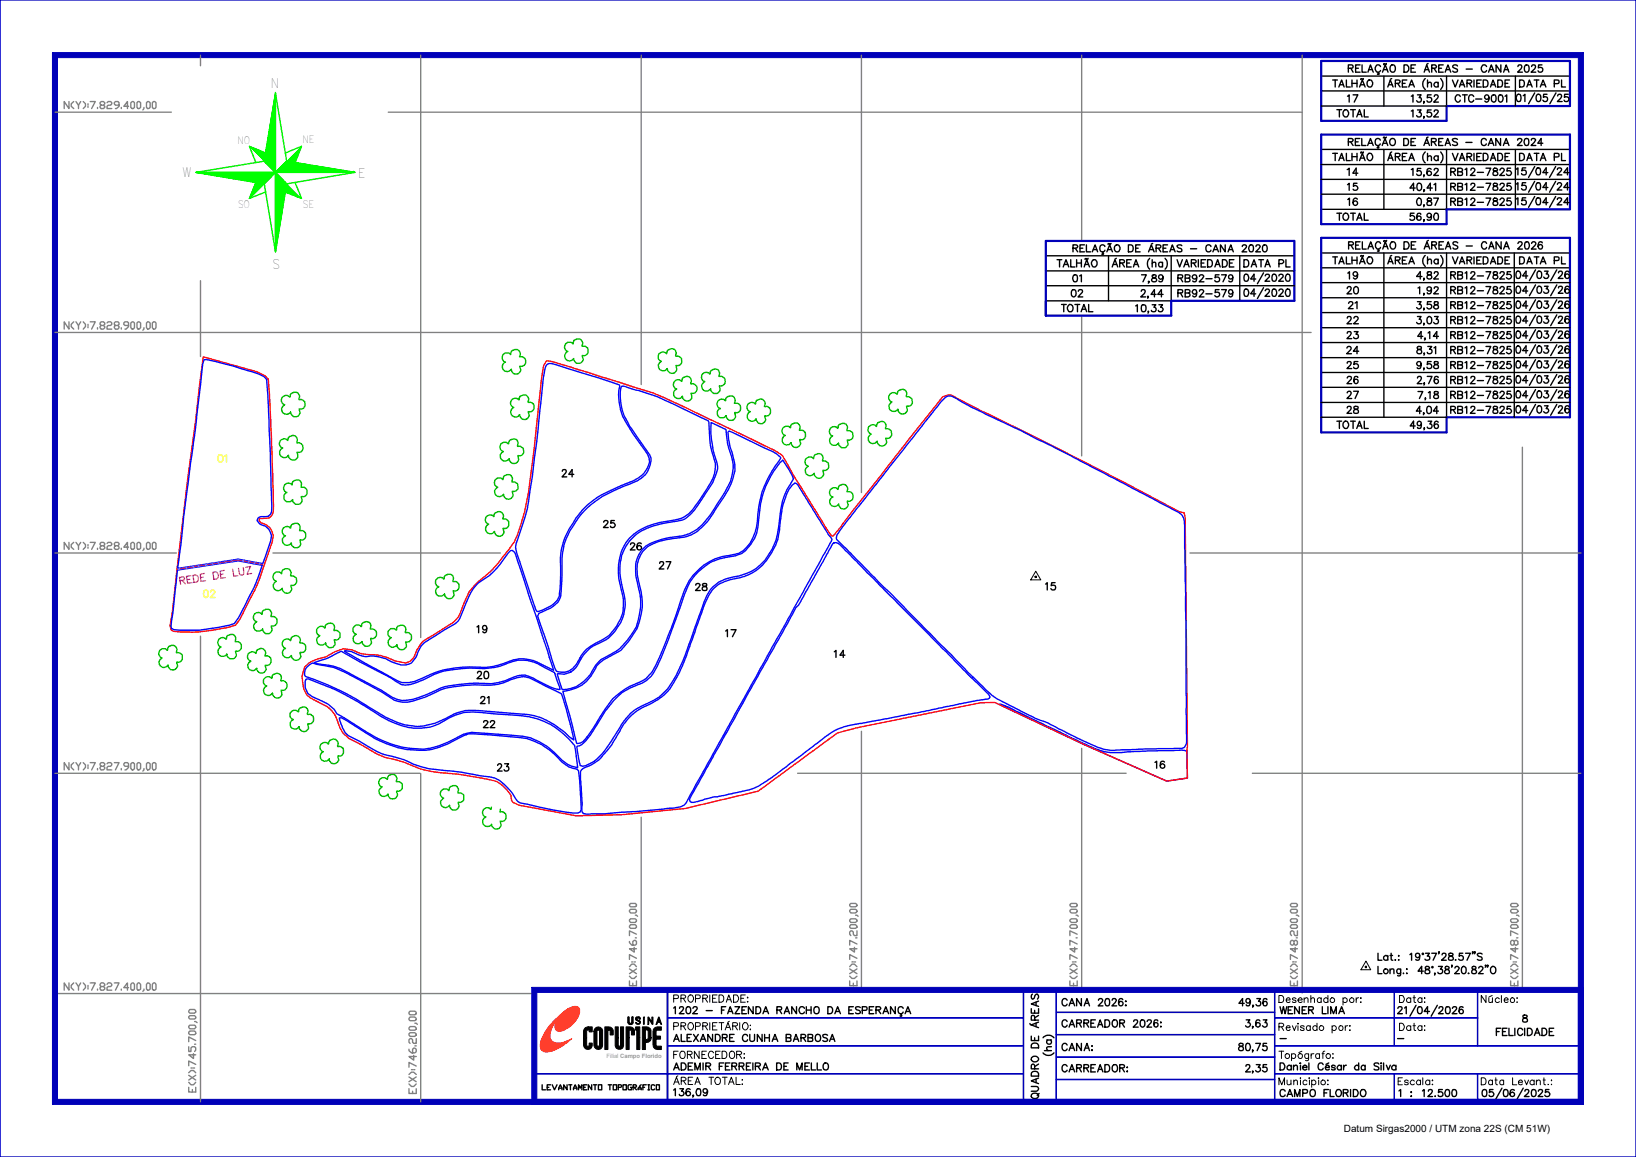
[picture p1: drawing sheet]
<svg xmlns="http://www.w3.org/2000/svg" width="297mm" height="210mm" viewBox="0 0 297 210" stroke-linecap="round" stroke-linejoin="round" font-family="sans-serif">
<defs><g id="words">
<g font-size="2.4">
<text x="49.1" y="16">N</text>
<text x="33.1" y="32.1">W</text>
<text x="65" y="32.4">E</text>
<text x="49.4" y="48.8">S</text>
</g>
<g font-size="1.9">
<text x="43.1" y="26.1">NO</text>
<text x="54.9" y="26">NE</text>
<text x="43.2" y="37.7">SO</text>
<text x="54.9" y="37.7">SE</text>
</g>
<g font-size="1.8">
<text x="241.9" y="15.8">TALHÃO</text>
<text x="244.8" y="13.1">RELAÇÃO DE ÁREAS - CANA 2025</text>
<text x="251.9" y="15.8">ÁREA (ha)</text>
<text x="263.7" y="15.8">VARIEDADE</text>
<text x="275.9" y="15.8">DATA PL</text>
<text x="242.7" y="21.2">TOTAL</text>
<text x="244.6" y="18.5">17</text>
<text x="256.2" y="18.5">13,52</text>
<text x="256.2" y="21.2">13,52</text>
<text x="264.2" y="18.5">CTC-9001</text>
<text x="275.3" y="18.4">01/05/25</text>
<text x="241.9" y="29.2">TALHÃO</text>
<text x="244.8" y="26.4">RELAÇÃO DE ÁREAS - CANA 2024</text>
<text x="251.9" y="29.2">ÁREA (ha)</text>
<text x="263.7" y="29.2">VARIEDADE</text>
<text x="275.9" y="29.2">DATA PL</text>
<text x="244.6" y="31.8">14</text>
<text x="244.6" y="34.5">15</text>
<text x="256" y="34.6">40,41</text>
<text x="256.2" y="31.8">15,62</text>
<text x="263.4" y="31.8">RB12-7825</text>
<text x="263.4" y="34.5">RB12-7825</text>
<text x="275.3" y="31.7">15/04/24</text>
<text x="275.3" y="34.5">15/04/24</text>
<text x="242.7" y="40">TOTAL</text>
<text x="244.7" y="37.3">16</text>
<text x="256" y="40">56,90</text>
<text x="257.2" y="37.3">0,87</text>
<text x="263.4" y="37.3">RB12-7825</text>
<text x="275.3" y="37.2">15/04/24</text>
<text x="194.8" y="45.7">RELAÇÃO DE ÁREAS - CANA 2020</text>
<text x="241.9" y="47.9">TALHÃO</text>
<text x="244.8" y="45.2">RELAÇÃO DE ÁREAS - CANA 2026</text>
<text x="251.9" y="47.9">ÁREA (ha)</text>
<text x="263.7" y="47.9">VARIEDADE</text>
<text x="275.9" y="47.9">DATA PL</text>
<text x="191.9" y="48.5">TALHÃO</text>
<text x="194.5" y="53.9">02</text>
<text x="194.7" y="51.1">01</text>
<text x="201.9" y="48.5">ÁREA (ha)</text>
<text x="207.1" y="53.9">2,44</text>
<text x="207.2" y="51.1">7,89</text>
<text x="213.7" y="48.5">VARIEDADE</text>
<text x="213.8" y="51.1">RB92-579</text>
<text x="213.8" y="53.9">RB92-579</text>
<text x="225.8" y="48.5">DATA PL</text>
<text x="225.8" y="51">04/2020</text>
<text x="225.8" y="53.8">04/2020</text>
<text x="244.5" y="53.3">20</text>
<text x="244.7" y="50.6">19</text>
<text x="257.2" y="50.6">4,82</text>
<text x="257.4" y="53.3">1,92</text>
<text x="263.4" y="50.6">RB12-7825</text>
<text x="263.4" y="53.3">RB12-7825</text>
<text x="275.2" y="50.5">04/03/26</text>
<text x="275.2" y="53.2">04/03/26</text>
<text x="192.7" y="56.6">TOTAL</text>
<text x="206.2" y="56.6">10,33</text>
<text x="244.5" y="58.8">22</text>
<text x="244.8" y="56">21</text>
<text x="257.2" y="58.8">3,03</text>
<text x="257.2" y="56.1">3,58</text>
<text x="263.4" y="56">RB12-7825</text>
<text x="263.4" y="58.8">RB12-7825</text>
<text x="275.2" y="56">04/03/26</text>
<text x="275.2" y="58.7">04/03/26</text>
<text x="244.5" y="64.2">24</text>
<text x="244.5" y="61.5">23</text>
<text x="257.2" y="64.2">8,31</text>
<text x="257.4" y="61.5">4,14</text>
<text x="263.4" y="64.2">RB12-7825</text>
<text x="263.4" y="61.5">RB12-7825</text>
<text x="275.2" y="64.1">04/03/26</text>
<text x="275.2" y="61.4">04/03/26</text>
<text x="244.5" y="69.6">26</text>
<text x="244.5" y="66.9">25</text>
<text x="257.2" y="66.9">9,58</text>
<text x="257.3" y="69.6">2,76</text>
<text x="263.4" y="69.6">RB12-7825</text>
<text x="263.4" y="66.9">RB12-7825</text>
<text x="275.2" y="69.5">04/03/26</text>
<text x="275.2" y="66.8">04/03/26</text>
<text x="242.7" y="77.8">TOTAL</text>
<text x="244.5" y="75">28</text>
<text x="244.5" y="72.3">27</text>
<text x="256" y="77.8">49,36</text>
<text x="257.1" y="75.1">4,04</text>
<text x="257.4" y="72.3">7,18</text>
<text x="263.4" y="75">RB12-7825</text>
<text x="263.4" y="72.3">RB12-7825</text>
<text x="275.2" y="75">04/03/26</text>
<text x="275.2" y="72.2">04/03/26</text>
<text x="102" y="86.6">24</text>
<text x="109.5" y="95.8">25</text>
<text x="114.4" y="99.8">26</text>
<text x="119.7" y="103.3">27</text>
<text x="126.3" y="107.2">28</text>
<text x="189.8" y="107.1">15</text>
<text x="86.6" y="114.9">19</text>
<text x="131.7" y="115.6">17</text>
<text x="151.5" y="119.3">14</text>
<text x="86.6" y="123.2">20</text>
<text x="87.2" y="127.7">21</text>
<text x="87.8" y="132.1">22</text>
<text x="90.3" y="139.9">23</text>
<text x="209.7" y="139.4">16</text>
<text x="250.2" y="174.3">Lat.: 19°37'28.57&quot;S</text>
<text x="250.2" y="176.7">Long.: 48°,38'20.82&quot;O</text>
<text x="122.3" y="184">1202 - FAZENDA RANCHO DA ESPERANÇA</text>
<text x="122.3" y="181.9">PROPRIEDADE:</text>
<text x="192.8" y="182.6">CANA 2026:</text>
<text x="224.9" y="182.6">49,36</text>
<text x="232.2" y="182">Desenhado por:</text>
<text x="232.4" y="184">WENER LIMA</text>
<text x="253.7" y="184">21/04/2026</text>
<text x="254.1" y="182">Data:</text>
<text x="268.9" y="182">Núcleo:</text>
<text x="276.4" y="185.5">8</text>
<text x="122.3" y="189">ALEXANDRE CUNHA BARBOSA</text>
<text x="122.3" y="186.9">PROPRIETÁRIO:</text>
<text x="190.9" y="191.6" transform="rotate(-90 190.9 191.6)">(ha)</text>
<text x="192.8" y="186.4">CARREADOR 2026:</text>
<text x="192.8" y="190.7">CANA:</text>
<text x="224.9" y="190.7">80,75</text>
<text x="226.1" y="186.4">3,63</text>
<text x="232.2" y="187">Revisado por:</text>
<text x="232.4" y="189.1">-</text>
<text x="253.7" y="189.1">-</text>
<text x="254.1" y="187">Data:</text>
<text x="271.7" y="188">FELICIDADE</text>
<text x="122.3" y="194.2">ADEMIR FERREIRA DE MELLO</text>
<text x="122.3" y="192.1">FORNECEDOR:</text>
<text x="122.3" y="196.8">ÁREA TOTAL:</text>
<text x="192.8" y="194.6">CARREADOR:</text>
<text x="226.1" y="194.6">2,35</text>
<text x="232.2" y="192.1">Topógrafo:</text>
<text x="232.2" y="196.9">Municipio:</text>
<text x="232.4" y="194.2">Daniel César da Silva</text>
<text x="253.8" y="196.9">Escala:</text>
<text x="268.9" y="196.9">Data Levant.:</text>
<text x="122.3" y="198.9">136,09</text>
<text x="188.5" y="199.4" transform="rotate(-90 188.5 199.4)">QUADRO DE ÁREAS</text>
<text x="232.4" y="199">CAMPO FLORIDO</text>
<text x="254" y="199">1 : 12.500</text>
<text x="269.1" y="199">05/06/2025</text>
<text x="244" y="205.5">Datum Sirgas2000 / UTM zona 22S (CM 51W)</text>
</g>
<g font-size="1.8" fill="#808080">
<text x="11.7" y="19.7">N(Y):7.829.400,00</text>
<text x="11.7" y="59.7">N(Y):7.828.900,00</text>
<text x="11.7" y="99.7">N(Y):7.828.400,00</text>
<text x="11.7" y="139.7">N(Y):7.827.900,00</text>
<text x="11.7" y="179.7">N(Y):7.827.400,00</text>
<text x="115.5" y="178.9" transform="rotate(-90 115.5 178.9)">E(X):746.700,00</text>
<text x="155.6" y="178.9" transform="rotate(-90 155.6 178.9)">E(X):747.200,00</text>
<text x="195.6" y="178.9" transform="rotate(-90 195.6 178.9)">E(X):747.700,00</text>
<text x="235.5" y="178.9" transform="rotate(-90 235.5 178.9)">E(X):748.200,00</text>
<text x="275.6" y="178.9" transform="rotate(-90 275.6 178.9)">E(X):748.700,00</text>
<text x="35.5" y="198.2" transform="rotate(-90 35.5 198.2)">E(X):745.700,00</text>
<text x="75.6" y="198.5" transform="rotate(-90 75.6 198.5)">E(X):746.200,00</text>
</g>
<g font-size="1.8" fill="#ff0">
<text x="39.6" y="83.9">01</text>
<text x="37" y="108.5">02</text>
</g>
<text font-size="1.8" fill="#f0f" x="32.8" y="106.1" transform="rotate(-9 32.8 106.1)">REDE DE LUZ</text>
<text font-size="1.3" x="98.4" y="197.8">LEVANTAMENTO TOPOGRÁFICO</text>
<text font-size="1.1" fill="#989898" x="110.1" y="192.1">Filial Campo Florido</text>
</g></defs>
<!-- layer: QUADRO_DE_AREAS_CANA_ANTIGA -->
<path d="M239.9 16.5h45.1M239.9 38h22.7" fill="none" stroke="#000" stroke-width=".25"/>
<!-- layer: 0114001202016 -->
<path d="M181.4 127.9h.4l1.4 .5 11.6 5.7a28.3 28.3 0 0 0 6.4 2.4l2.4 .1 2.3-.2 8.6-.3 1 .2 .1 4.9-3.8 .6-15-6.7z" fill="none" stroke="#00f" stroke-width=".25"/>
<!-- layer: 0114001202017 -->
<path d="M143.8 88.1a.64 .64 0 0 1 .7-.4 .64 .64 0 0 1 .5 .6l5.5 8.9a.79 .79 0 0 1 .3 1.2l-25.5 45.8a3.6 3.6 0 0 1-1.3 2l-1.5 .5-7.2 .6-5.7 .4h-2.3a1.78 1.78 0 0 1-1.6-.2l-.3-6a2.26 2.26 0 0 1 .3-1.9l.1-.1a8.6 8.6 0 0 0 4.4-3.3l.9-1 1.2-2.1a10.1 10.1 0 0 1 5.9-5.4 9.9 9.9 0 0 0 4.9-5.2l1.5-3.5 1.5-4.1a39.9 39.9 0 0 1 3-7.5 7.3 7.3 0 0 1 5.1-2.5 8.9 8.9 0 0 0 6.1-5.1 10.9 10.9 0 0 0 1.4-5.2 13 13 0 0 1 2.1-6.5z" fill="none" stroke="#00f" stroke-width=".25"/>
<!-- layer: 0114001202 -->
<path d="M36.9 64.8l9.7 2.7 1.5 .7 .6 .6 .5 9.9 .4 11.7a8.4 8.4 0 0 1-.2 3.1 1.16 1.16 0 0 1-1.4 .6l-.9 .1-.1 .2 .3 .4a2.63 2.63 0 0 1 2.2 3.4l-1 2.7a41.4 41.4 0 0 1-3.9 9.4 12 12 0 0 1-1.9 3.2 30.1 30.1 0 0 1-11.1 1.1l-.5-.2-.2-.8 .4-2.7 2.8-23.9zM99.2 65.5a17.5 17.5 0 0 1 4.3 1.1l15.2 4.8 5 2.2 17.4 8.4 .9 .6 2.5 4.5 5.3 8.4a4.1 4.1 0 0 0 1.3 1.8l.5-.4 1-1.3 2.4-3.1 16.1-20.5 1.1-.3h.5l5.7 3 12.8 6.3 13.1 6.7 9.8 5.2 .9 .2 .2 .9 .4 47.2-3.8 .6-15-6.7-16-7.5-.2-.1-2.6 .1-22.6 4.5-3.4 .9-14.4 10.6-13.3 3.2-11.4 1.1-8.3 .2-10.4-2-1.1-.5-.2-.3a2.29 2.29 0 0 0-1-2.1 4.2 4.2 0 0 0-3-1.7l-6.6-1a20.2 20.2 0 0 1-8.7-2.1l-1.4-.4a12.8 12.8 0 0 1-5.7-2.3l-1.3-.7a6 6 0 0 1-4.1-4.7 4.4 4.4 0 0 0-2.3-2.3l-1.2-.7a3.7 3.7 0 0 1-2.7-3.5l-.1-1 .5-1.7a5.9 5.9 0 0 1 3.9-1.9l1.6-.9a3.8 3.8 0 0 1 4.3 .2l1.8 .3a8.9 8.9 0 0 1 4.8 1.1l1.9 .4a2.79 2.79 0 0 0 2.1-2.3 4.6 4.6 0 0 1 2.8-2.6l2.5-1.7a4.7 4.7 0 0 0 2.7-2.8l.5-1.3a10.2 10.2 0 0 1 4-5.1 24.9 24.9 0 0 0 4.1-4.6 13.4 13.4 0 0 0 2.6-5.8 105.3 105.3 0 0 0 2.5-16.4l1.2-10.7 .1-.7z" fill="none" stroke="#f00" stroke-width=".25"/>
<!-- layer: 0114001202015 -->
<path d="M170.9 72.9l.6-.6a1.41 1.41 0 0 1 1.9-.1l2.8 1.7 14.8 7.1 22 11.5a2.73 2.73 0 0 1 1.9 1.5l.2 1.3 .2 12.6 .1 25.4a3.2 3.2 0 0 1-.3 2.2 1.31 1.31 0 0 1-1.4 .3l-9.5 .3a10.1 10.1 0 0 1-6.8-1.3l-1.8-.8a77.1 77.1 0 0 0-8.7-4.2l-3-1.5a14.5 14.5 0 0 1-5.9-4.1l-25.8-26a.99 .99 0 0 1 0-1.5l1.5-2.1z" fill="none" stroke="#00f" stroke-width=".25"/>
<!-- layer: 0114001202014 -->
<path d="M151.2 98.6a1.08 1.08 0 0 1 1.5 .5l22.1 22.4 3.8 3.7a2.21 2.21 0 0 1 1.1 1.4l-.4 .3-2 .2-10.7 2.3-8.2 1.5a33.4 33.4 0 0 0-6.3 1.4 46.6 46.6 0 0 0-6.1 4.3l-4.2 3.3a21.6 21.6 0 0 1-5.6 3.4l-5.9 1.3-.8 .1-3.6 .9a.57 .57 0 0 1-.7-.2 .57 .57 0 0 1 .2-.8l17.6-31.4 1.4-2.9 .7-.6z" fill="none" stroke="#00f" stroke-width=".25"/>
<!-- layer: 0114001202001 -->
<path d="M37.1 65.3a51.4 51.4 0 0 1 10.8 3l.5 .5 .2 3 .5 11 .2 10.1a1.19 1.19 0 0 1-1.4 .9l-.8 .1-.4 .6 .7 .7a2.21 2.21 0 0 1 1.7 2.9l-1.4 4.2-4.4-.8-11 1.7 4.2-34.8a8.2 8.2 0 0 1 .6-3.1z" fill="none" stroke="#00f" stroke-width=".25"/>
<!-- layer: 0114001202002 -->
<path d="M32.2 103.5l11.1-1.7 4.3 .8a30.8 30.8 0 0 1-3 7l-1.3 2.5-.8 1.1a28.7 28.7 0 0 1-10.9 1.1l-.4-.2-.1-.6z" fill="none" stroke="#00f" stroke-width=".25"/>
<!-- layer: REDE_DE_LUZ -->
<path d="M41 102l-.9 .2M41.1 102h.1M42.1 101.8l-.9 .1M42.2 101.8h.1M42.3 101.8l1-.2 .9 .2M44.3 101.8h.1M44.4 101.8l.9 .3M45.4 102.1h.1M45.5 102.1l1 .2M46.6 102.3l1 .2" fill="none" stroke="#f0f" stroke-width=".25"/>
<!-- layer: TEXTO -->
<path d="M187.9 104.6l.1 .1h-.1zM187.9 104.6l.1 .1zM187.9 104.8l.1-.1v.1zM188 103.7l.9 1.6h-1.8zM188 104.6h.1l-.1 .1zM188 104.7h.2l-.1 .1zM188 104.7l.1 .1h-.1zM188.1 104.6l.1 .1h-.2z" fill="none" stroke="#000" stroke-width=".18"/>
<path d="M187.9 104.6l.1 .1h-.1zM187.9 104.6l.1 .1zM188 104.6h.1l-.1 .1zM188.1 104.6l.1 .1h-.2zM188 104.7h.2l-.1 .1zM188 104.7l.1 .1h-.1zM187.9 104.8l.1-.1v.1zM187.9 104.7h.1l-.1 .1z" fill="#000"/>
<!-- layer: QUADRO_DE_AREAS_CANA_2026 -->
<path d="M262.6 75.7h22.4" fill="none" stroke="#0000b8" stroke-width=".4"/>
<!-- layer: QUADRO_DE_AREAS_CANA_ANTIGA -->
<path d="M262.6 38h22.4" fill="none" stroke="#0000b8" stroke-width=".4"/>
<!-- layer: MALHA -->
<path d="M10 180.3h87" fill="none" stroke="#808080" stroke-width=".25"/>
<!-- layer: MARGEM -->
<path d="M0 0h297v210h-297z" fill="none" stroke="#0000b8" stroke-width=".25"/>
<path d="M9.5 9.5h277.9l-.9 1h-276.1z" fill="none" stroke="#0000b8" stroke-width=".18"/>
<path d="M9.5 9.5h277.9l-.9 1h-276.1z" fill="#0000b8"/>
<path d="M9.5 9.5l.9 1v189l-.9 .9z" fill="none" stroke="#0000b8" stroke-width=".18"/>
<path d="M9.5 9.5l.9 1v189l-.9 .9z" fill="#0000b8"/>
<path d="M10.4 199.5h276.1l.9 .9h-277.9z" fill="none" stroke="#0000b8" stroke-width=".18"/>
<path d="M10.4 199.5h276.1l.9 .9h-277.9z" fill="#0000b8"/>
<path d="M287.4 9.5v190.9l-.9-.9v-189z" fill="none" stroke="#0000b8" stroke-width=".18"/>
<path d="M287.4 9.5v190.9l-.9-.9v-189z" fill="#0000b8"/>
<!-- layer: QUADRO_DE_AREAS_CANA_ANTIGA -->
<path d="M262.6 38v2.7h-22.7v-16.3h45.1v13.6" fill="none" stroke="#0000b8" stroke-width=".4"/>
<path d="M239.9 27.1h45.1M239.9 29.9h45.1M239.9 32.6h45.1M239.9 35.2h45.1M251.2 27.1v10.9M262.6 27.1v10.9M275.1 27.1v10.9" fill="none" stroke="#000" stroke-width=".25"/>
<!-- layer: QUADRO_DE_AREAS_CANA_2026 -->
<path d="M262.6 75.7v2.8h-22.7v-35.3h45.1v32.5" fill="none" stroke="#0000b8" stroke-width=".4"/>
<g fill="none" stroke="#000" stroke-width=".25">
<path d="M239.9 45.9h45.1M239.9 48.6h45.1M239.9 51.3h45.1M239.9 54h45.1M239.9 56.7h45.1M239.9 59.5h45.1M251.2 45.9v29.8M262.6 45.9v29.8h-22.7M274.9 45.9v29.8M239.9 62.2h45.1M239.9 70.3h45.1M239.9 67.6h45.1"/>
<path d="M239.9 73h45.1"/>
</g>
<!-- layer: MARGEM -->
<g fill="none" stroke="#0000b8" stroke-width=".18">
<path d="M121.1 179.7h.1v20.3h-.1zM121.1 179.7h.1v20.1h-.1zM121.2 179.7v20.3M185.7 179.7h.1v20h-.1zM185.8 179.7v20M191.7 179.7h.1v20h-.1zM191.7 179.7v20M231.4 179.7h.1v20h-.1zM231.4 179.7v20M253.1 179.7h.1v10.1h-.1zM253.1 179.7v10.1M268.2 179.7h.1v10.1h-.1z"/>
<path d="M268.2 179.7v10.1M97 194.9h88.8v.1h-88.8zM97 194.9h88.8M121.2 189.8h64.6v.1h-64.6zM121.2 184.7h64.6v.1h-64.6zM121.2 189.8h64.6M121.2 184.8h64.6M191.7 183.7h39.7v.1h-39.7zM191.7 187.7h39.7v.2h-39.7zM191.7 191.8h39.7v.1h-39.7zM191.7 195.9h39.7v.1h-39.7zM191.7 183.7h39.7"/>
<path d="M191.7 187.8h39.7M191.7 191.9h39.7M191.7 195.9h39.7M231.4 194.9h55.6v.1h-55.6zM231.4 189.8h55.6v.1h-55.6zM231.4 184.7h36.8v.1h-36.8zM231.4 194.9h55.6M231.4 189.8h55.6M231.4 184.8h36.8M253.1 194.9h.1v5h-.1zM253.1 194.9v5M268.2 194.9h.1v5h-.1z"/>
<path d="M268.2 194.9v5"/>
</g>
<path d="M114 184.6h.2v1a.29 .29 0 0 0 .3 .2 .29 .29 0 0 0 .2-.2v-1h.2v1a.44 .44 0 0 1-.4 .3 .44 .44 0 0 1-.5-.3zM115.5 184.7l.1-.1a.46 .46 0 0 1 .7 .4h-.2v-.2h-.4l-.2 .1 .8 .6-.8-.3-.1-.2zM115.5 184.7l.1-.1a.46 .46 0 0 1 .7 .4h-.2v-.2h-.4l-.2 .1 .1 .2 .6 .2a.42 .42 0 0 1-.3 .6 .42 .42 0 0 1-.5-.3h.1a.28 .28 0 0 0 .3 .2 .28 .28 0 0 0 .3-.3l-.6-.3-.1-.2zM116.8 184.6h.2v1.3h-.2zM117.6 184.6h.2l.5 1v-1h.2v1.3h-.1l-.6-1v1h-.2zM119.6 184.6h.1l.4 1.3h-.1l-.2-.3h-.4l-.1 .3h-.2zM119.6 184.9l.2 .5h-.3z" fill="none" stroke="#000" stroke-width=".18"/>
<g fill="#000">
<path d="M114 184.6h.2v1a.29 .29 0 0 0 .3 .2 .29 .29 0 0 0 .2-.2v-1h.2v1a.44 .44 0 0 1-.4 .3 .44 .44 0 0 1-.5-.3z" fill-rule="evenodd"/>
<path d="M115.5 184.7l.1-.1a.46 .46 0 0 1 .7 .4h-.2v-.2h-.4l-.2 .1 .8 .6-.8-.3-.1-.2z" fill-rule="evenodd"/>
<path d="M115.5 184.7l.1-.1a.46 .46 0 0 1 .7 .4h-.2v-.2h-.4l-.2 .1 .1 .2 .6 .2a.42 .42 0 0 1-.3 .6 .42 .42 0 0 1-.5-.3h.1a.28 .28 0 0 0 .3 .2 .28 .28 0 0 0 .3-.3l-.6-.3-.1-.2z" fill-rule="evenodd"/>
<path d="M116.8 184.6v1.3h.2v-1.3zM117.6 184.6v1.3h.2v-1l.6 1h.1v-1.3h-.2v1l-.5-1zM119.6 184.6l-.5 1.3h.2l.1-.3h.4l.2 .3h.1l-.4-1.3zM119.6 184.9l.2 .5h-.3z" fill-rule="evenodd"/>
</g>
<path d="M101.4 184.6l1.6-1.4-1.6 1.7z" fill="none" stroke="#ff3f00" stroke-width=".18"/>
<path d="M101.4 184.6l1.6-1.4-1.6 1.7z" fill-rule="evenodd" fill="#ff3f00"/>
<path d="M105.9 188.4h.6v1.3a.23 .23 0 0 0 .2 .2 .23 .23 0 0 0 .3-.2v-.4h.5a.82 .82 0 0 1-.9 1.1 .8 .8 0 0 1-.7-.7z" fill="none" stroke="#000" stroke-width=".18"/>
<path d="M105.9 188.4h.6v1.3a.23 .23 0 0 0 .2 .2 .23 .23 0 0 0 .3-.2v-.4h.5a.82 .82 0 0 1-.9 1.1 .8 .8 0 0 1-.7-.7z" fill-rule="evenodd" fill="#000"/>
<path d="M100.5 185.3l1.9-1.7a8.1 8.1 0 0 0-2.6 4.1 1.33 1.33 0 0 0 1.7 1.6l.8-.1 1.5-.7a7.7 7.7 0 0 1-4.7 2.5l-.2-.1a1.15 1.15 0 0 1-.8-1.7 9.2 9.2 0 0 1 2.4-3.9zM101.7 184.3l.5-.4a2.47 2.47 0 0 1 2.8-1.1 1.66 1.66 0 0 1-.2 2 4.7 4.7 0 0 1-3.3 2.4 .94 .94 0 0 1-.6-1.5l.4-.9zM102.5 183.5l-.1 .1 .6-.4z" fill="none" stroke="#ff3f00" stroke-width=".18"/>
<path d="M101.9 184.1a2.58 2.58 0 0 0-1 2.7 1.39 1.39 0 0 0 1.9-.1 4.3 4.3 0 0 0 2.4-3.5 1.1 1.1 0 0 0-1.7-.3l-.4 .2zM102.5 183.5l-.1 .1 .6-.4zM100.8 185.1a7.8 7.8 0 0 0-2.7 4.8 1.27 1.27 0 0 0 1.9 .9l.8-.2 1.5-.9 1.5-1.2-.5 .3a2.88 2.88 0 0 1-3.1 .2 2.19 2.19 0 0 1 .1-2.5l.8-1.4 1.3-1.5z" fill-rule="evenodd" fill="#ff3f00"/>
<path d="M106.2 186.5l.6-.1h.7v.9h-.5v-.4l-.4 .1-.1 1.4h-.6v-1.3zM108 186.7a.78 .78 0 0 1 .9-.3 .78 .78 0 0 1 .5 .8v2.4a.79 .79 0 0 1-.8 .9 .79 .79 0 0 1-.8-.8v-2.6zM108.4 187a.24 .24 0 0 1 .3 0 .24 .24 0 0 1 .1 .2v2.5a.23 .23 0 0 1-.2 .2 .23 .23 0 0 1-.2-.2zM109.8 186.4h.9a.71 .71 0 0 1 .6 .8v.7h-.5v-.8l-.1-.1-.3-.1v3.6h-.6zM111.7 186.4h.5v3.4l.1 .1 .3-.1v-3.4h.6v3.3a.76 .76 0 0 1-.8 .7 .76 .76 0 0 1-.7-.7zM113.7 186.4h.8a.71 .71 0 0 1 .7 .8v.7h-.6v-.8l-.2-.2h-.2v3.6h-.5zM115.4 186.4h.8v4.1h-.6v-3.5h-.2zM116.6 186.4h1a.72 .72 0 0 1 .6 .8v1.2a.82 .82 0 0 1-1 .8v1.3h-.6zM117.2 186.9h.3l.2 .2v1.4l-.2 .2h-.3zM118.7 186.7l.4-.3h1v.6h-.9l-.1 .2v.9h.8v.5h-.8v1.2l1 .1v.6h-.7a.87 .87 0 0 1-.9-.8v-2.5z" fill="none" stroke="#000" stroke-width=".18"/>
<g fill="#000">
<path d="M106.2 186.5l-.3 .6v1.3h.6l.1-1.4 .4-.1v.4h.5v-.9h-.7zM109.8 186.4v4.1h.6v-3.6l.3 .1 .1 .1v.8h.5v-.7a.79 .79 0 0 0-.7-.8zM111.7 186.4v3.3a.76 .76 0 0 0 .7 .7 .76 .76 0 0 0 .8-.7v-3.3h-.6v3.5l-.4-.1v-3.4zM113.7 186.4v4.1h.5v-3.6h.2l.2 .2v.8h.6v-.7a.79 .79 0 0 0-.8-.8zM115.4 186.4v.6h.2v3.5h.6v-4.1zM116.6 186.4v4.1h.6v-1.3a.82 .82 0 0 0 1-.8v-1.2a.79 .79 0 0 0-.8-.8zM117.2 186.9h.3l.2 .2v1.4l-.2 .2h-.3zM118.9 186.5l-.4 .7v2.5a.87 .87 0 0 0 .9 .8h.7v-.6l-1-.1v-1.2h.8v-.5h-.8v-.9l.1-.2h.9v-.6h-.7z" fill-rule="evenodd"/>
<path d="M108.2 186.5l-.4 .6v2.6a.79 .79 0 0 0 .8 .8 .79 .79 0 0 0 .8-.9v-2.4a.78 .78 0 0 0-.4-.7 .78 .78 0 0 0-.8 0zM108.4 187a.24 .24 0 0 1 .3 0 .24 .24 0 0 1 .1 .2v2.5a.23 .23 0 0 1-.2 .2 .23 .23 0 0 1-.2-.2z" fill-rule="evenodd"/>
</g>
<path d="M114 185.6v-1h.2v1M114 185.5a.44 .44 0 0 0 .5 .4 .44 .44 0 0 0 .4-.4M114.2 185.5a.3 .3 0 0 0 .5 .2v-.2M114.7 185.6v-1h.2v1" fill="none" stroke="#000" stroke-width=".25"/>
<!-- layer: SETA_NORTE -->
<g fill="none" stroke="#0f0" stroke-width=".25">
<path d="M50 17h.1M50 17.1h.1M50 16.9v28.8M50 17.2v.1M50 17.3l-.1 .1M50 17.5l-.1 .1M50 17.6l-.1 .1M50 17.7l-.1 .2M50 17.8l-.2 .2M50 18l-.2 .2M50 18.1l-.2 .2M50 18.2l-.2 .3"/>
<path d="M50 18.3l-.3 .3M50 18.5l-.3 .3M50 18.6l-.3 .3M50 18.7l-.3 .4M50 18.8l-.4 .4M50 19l-.4 .4M50 19.1l-.4 .5M50 19.2l-.4 .5M50 19.3l-.5 .6M50 19.5l-.5 .5M50 19.6l-.5 .6M50 19.8l-.5 .5"/>
<path d="M50 19.9l-.6 .6M35.6 31.3l12.4-2 2-12.4 2 12.4 12.4 2-12.4 2.1-2 12.3-2-12.3zM35.6 31.3h28.8M35.6 31.3h.1M35.7 31.3h.1M35.9 31.3h-.1M36 31.3l-.1 .1M36.1 31.3l-.1 .1M36.2 31.3v.1M36.4 31.3l-.1 .1M36.5 31.3l-.1 .1M36.7 31.3l-.2 .1"/>
<path d="M36.8 31.3l-.2 .2M36.9 31.3l-.2 .2M37.1 31.3l-.2 .2M37.2 31.3l-.2 .2M37.3 31.3l-.2 .2M37.4 31.3l-.2 .3M37.6 31.3l-.3 .3M37.7 31.3l-.3 .3M37.8 31.3l-.3 .3M37.9 31.3l-.3 .3M38.1 31.3l-.4 .3M38.2 31.3l-.4 .4"/>
<path d="M38.3 31.3l-.4 .4M38.4 31.3l-.4 .4M38.6 31.3l-.5 .4M38.7 31.3l-.4 .4M38.8 31.3l-.4 .4M38.9 31.3l-.4 .5M39.1 31.3l-.5 .5M39.2 31.3l-.5 .5M39.3 31.3l-.5 .5M39.4 31.3l-.5 .5M39.6 31.3l-.6 .6M39.7 31.3l-.6 .6"/>
<path d="M39.9 31.3l-.7 .6M40 31.3l-.7 .6M40.1 31.3l-.7 .6M40.2 31.3l-.7 .6M40.4 31.3l-.7 .7M40.5 31.3l-.7 .7M40.6 31.3l-.7 .7M40.7 31.3l-.7 .7M40.9 31.3l-.8 .7M41 31.3l-.8 .7M41.1 31.3l-.8 .8M41.2 31.3l-.7 .8"/>
<path d="M41.4 31.3l-.8 .8M41.5 31.3l-.8 .8M41.6 31.3l-.8 .8M41.7 31.3l-.8 .9M41.9 31.3l-.9 .9M42 31.3l-.9 .9M42.1 31.3l-.9 1M42.2 31.3l-.9 1M42.4 31.3l-1 1M42.5 31.3l-1 1M42.6 31.3l-1 1M42.7 31.3l-1 1"/>
<path d="M42.9 31.3l-1 1.1M43 31.3l-1 1.1M43.2 31.3l-1.1 1.1M43.3 31.3l-1.1 1.1M43.4 31.3l-1.1 1.1M43.5 31.3l-1.1 1.2M43.7 31.3l-1.2 1.2M43.8 31.3l-1.2 1.2M43.9 31.3l-1.2 1.2M44 31.3l-1.2 1.2M44.2 31.3l-1.3 1.2M44.3 31.3l-1.2 1.3"/>
<path d="M44.4 31.3l-1.2 1.3M44.6 31.3l-1.3 1.3M44.7 31.3l-1.3 1.3M44.8 31.3l-1.3 1.3M44.9 31.3l-1.3 1.3M45.1 31.3l-1.4 1.4M45.2 31.3l-1.4 1.4M45.3 31.3l-1.4 1.4M45.4 31.3l-1.3 1.4M45.5 26.7l2.5 2.5 2-2.1M45.6 31.3l-1.4 1.4M45.7 31.3l-1.4 1.5"/>
<path d="M45.7 26.8l2.3 2.3M45.8 31.3l-1.4 1.5M45.9 26.8l2.1 2.1M45.9 31.3l-1.4 1.5M46.1 31.3l-1.5 1.5M46.2 31.3l-1.5 1.5M46.3 27l1.7 1.7M46.4 31.3l-1.6 1.5M46.5 31.3l-1.6 1.6M46.5 27.1l1.6 1.5M46.6 31.3l-1.6 1.6M46.6 33.1l-.2 .3"/>
<path d="M46.7 31.3l-1.6 1.6M46.7 33.1l-.4 .5M46.8 33.2l-.6 .6M46.9 31.3l-1.7 1.6M46.9 27.2l1.2 1.2M47 31.3l-1.7 1.6M47.1 31.3l-1.6 1.6M47.1 27.3l1 1M47.2 31.3l-1.6 1.7M47.4 31.3l-1.7 1.7M47.5 31.3l-1.7 1.7M47.5 33.3l-1.9 1.9"/>
<path d="M47.5 27.5l.6 .6M47.6 31.3l-1.7 1.7M47.7 31.3l-1.7 1.7M47.7 27.6l.5 .4M47.9 31.3l-1.8 1.8M47.9 27.7l.3 .2M48 31.3l-1.7 1.8M48 29.3l2 2M48.1 31.3l-1.7 1.8M48.1 27.7l.1 .1M48.2 31.3l-1.7 1.8-1.2 2.9M48.2 34.8l-2.9 1.2"/>
<path d="M48.4 31.3l-1.9 1.9M48.5 31.3l-1.8 1.8M48.6 31.3l-1.8 1.9M48.7 31.3l-2.6 2.7M48.9 31.3l-2.9 2.9M49 31.3l-3.1 3.1M49.1 31.3l-3.3 3.3M49.2 31.3l-3.4 3.5M49.4 31.3l-3.7 3.7M49.5 31.3l-1.9 2M49.7 31.3l-4.2 4.1M49.8 31.3l-4.4 4.3"/>
<path d="M49.9 31.3l-4.6 4.6M50 31.3h.1M50 21.9l-1 1M50 35.7l2-2 2.1 2.1M50 20l-.6 .6M50 20.1l-.6 .7M50 20.3l-.6 .6M50 20.4l-.7 .7M50 20.5l-.7 .7M50 20.6l-.8 .8M50 20.8l-.8 .7M50 20.9l-.8 .8"/>
<path d="M50 21l-.8 .8M50 21.1l-.9 .9M50 21.3l-.9 .8M50 21.4l-.9 .9M50 21.5l-.9 .9M50 21.6l-1 1M50 21.8l-1 1M50 22l-1 1.1M50 22.1l-1.1 1.1M50 22.3l-1.1 1.1M50 22.4l-1.1 1.1M50 22.5l-1.1 1.2"/>
<path d="M50 22.6l-1.2 1.2M50 22.8l-1.2 1.2M50 22.9l-1.2 1.2M50 23.1l-1.2 1.2M50 23.2l-1.3 1.2M50 23.3l-1.3 1.3M50 23.5l-1.3 1.2M50 23.6l-1.3 1.3M50 23.7l-1.4 1.3M50 23.8l-1.4 1.4M50 24l-1.4 1.3M50 24.1l-1.4 1.4"/>
<path d="M50 24.2l-1.5 1.4M50 24.3l-1.5 1.5M50 24.5l-1.5 1.5M50 24.6l-1.5 1.5M50 24.7l-1.6 1.6M50 24.8l-1.6 1.6M50 25l-1.6 1.6M50 25.1l-1.6 1.6M50 25.2l-1.7 1.7M50 25.3l-1.7 1.7M50 25.5l-1.7 1.7M50 25.6l-1.7 1.7"/>
<path d="M50 25.7l-1.8 1.8M50 25.9l-1.8 1.7M50 26l-1.8 1.8-2.9-1.2 1.2 2.9M50 26.1l-1.8 1.8M50 26.3l-1.8 1.8M50 26.4l-1.9 1.8-.8-.8M50 26.5l-1.9 1.9M50 26.6l-1.9 1.9-1.4-1.3M50 26.8l-1.9 1.9M50 26.9l-2 1.9-1.9-1.9M50 27l-2 2M50 27.3l-2 2"/>
<path d="M50 27.4l-2 2M50 27.5l-1.9 1.9M50 27.6l-1.8 1.9M50 27.8l-1.8 1.8M50 27.9l-1.7 1.7M50 28l-1.7 1.7M50 28.1l-1.6 1.6M50 28.3l-1.5 1.5M50 28.4l-1.5 1.5M50 28.5l-1.4 1.4M50 28.6l-1.3 1.4M50 28.8l-1.3 1.3"/>
<path d="M50 28.9l-1.2 1.2M50 29.1l-1.1 1.1M50 29.2l-1.1 1M50 29.3l-1 1M50 29.4l-1 1M50 29.6l-.9 .8M50 29.7l-.8 .8M50 29.8l-.8 .8M50 29.9l-.7 .7M50 30.1l-.6 .6M50 30.2l-.5 .5M50 30.3l-.5 .5"/>
<path d="M50 30.4l-.4 .5M50 30.6l-.3 .3M50 30.7l-.3 .3M50 30.8l-.2 .3M50 30.9l-.2 .2M50 31.1l-.1 .1M50 31.2h.1M50 31.3l-2 2.1M50 31.3l2 2.1M50.1 31.4l-.1 .1M50.2 31.4l-.2 .2M50.2 31.5l-.2 .2"/>
<path d="M50.3 31.6l-.3 .2M50.3 31.6l-.3 .4M50.4 31.7l-.4 .4M50.5 31.7l-.5 .6M50.5 31.8l-.5 .6M50.6 31.9l-.6 .6M50.7 31.9l-.7 .7M50.7 32l-.7 .8M50.8 32.1l-.8 .8M50.8 32.1l-.8 .9M50.9 32.2l-.9 .9M51 39.9l-1 1"/>
<path d="M51 39.8l-1 1M51 32.3l-1 1M51 39.6l-1 1M51 39.5l-1 1M51 32.4l-1 1M51.1 39.3l-1.1 1.1M51.1 39.2l-1.1 1.1M51.1 32.4l-1.1 1.1M51.1 39l-1.1 1.1M51.1 38.9l-1.1 1.1M51.2 38.7l-1.2 1.2M51.2 38.6l-1.2 1.2"/>
<path d="M51.2 38.4l-1.2 1.2M51.2 32.5l-1.2 1.1M51.2 38.2l-1.2 1.3M51.2 38.1l-1.2 1.3M51.2 32.6l-1.2 1.2M51.3 37.9l-1.3 1.3M51.3 37.8l-1.3 1.3M51.3 32.6l-1.3 1.3M51.3 37.6l-1.3 1.4M51.3 37.5l-1.3 1.4M51.3 32.7l-1.3 1.3M51.4 37.3l-1.4 1.4"/>
<path d="M51.4 37.2l-1.4 1.4M51.4 37l-1.4 1.4M51.4 36.9l-1.4 1.4M51.4 32.7l-1.4 1.4M51.5 36.7l-1.5 1.5M51.5 36.6l-1.5 1.5M51.5 32.8l-1.5 1.5M51.5 36.4l-1.5 1.5M51.5 36.3l-1.5 1.5M51.5 32.9l-1.5 1.5M51.6 36.1l-1.6 1.6M51.6 36l-1.6 1.6"/>
<path d="M51.6 32.9l-1.6 1.6M51.6 35.8l-1.6 1.6M51.6 35.7l-1.6 1.6M51.7 35.5l-1.7 1.7M51.7 35.3l-1.7 1.8M51.7 33l-1.7 1.6M51.7 35.2l-1.7 1.7M51.7 35l-1.7 1.8M51.7 33.1l-1.7 1.7M51.8 34.9l-1.8 1.8M51.8 33.1l-1.8 1.8M51.8 27.8l2.9-1.2-1.1 2.9"/>
<path d="M51.8 34.4l-1.8 1.9M51.8 33.2l-1.8 1.8M51.8 34.5l.6 .6M51.9 34.1l-1.9 2M51.9 34.4l.8 .8M51.9 34.2l1.2 1.1M51.9 33.8l-1.9 2M51.9 33.2l-1.9 1.9M51.9 34.1l1.4 1.4M51.9 33.9l1.8 1.7M52 33.5l-2 2.1M52 33.3l-2 2"/>
<path d="M52 33.8l1.9 1.9M52 33.6l2.3 2.3M52 34.9l-.2-.2-1.8 1.9M52 33.4l-2 2M52 29.3l-6.7 6.7M52 33.5l2.5 2.5M52.2 29.3l-2 2M52.2 35l-.4-.4-1.8 1.8M52.3 29.3l-2 2M52.4 29.3l-2 2M52.5 29.4l-2 1.9M52.6 29.4l-1.9 1.9"/>
<path d="M52.7 29.4l-1.9 1.9M52.8 29.4l-1.9 1.9M52.9 35.3l-1-1-1.9 1.9M53 29.4l-2 1.9M53.1 29.5l-1.9 1.8M53.2 29.5l-1.9 1.8M53.3 29.5l-1.9 1.8M53.4 29.5l-1.9 1.8M53.5 29.5l-1.8 1.8M53.5 35.6l-1.6-1.6-1.9 1.9M53.6 33.1l1.1 2.9-2.9-1.1M53.6 29.5h-.1"/>
<path d="M53.6 29.5l-1.8 1.8M53.7 29.3l-.3 .2M53.7 29.6l-1.8 1.7M53.7 29.1l-.4 .4M53.8 29.6l-1.8 1.7M53.8 28.8l-.6 .7M53.9 29.6l-1.7 1.7M53.9 28.6l-.8 .9M54 28.4l-1 1M54 29.6l-1.7 1.7M54.1 28.2l-1.2 1.2M54.1 29.6l-1.7 1.7"/>
<path d="M54.1 28l-1.3 1.4M54.2 29.6l-1.6 1.7M54.2 27.8l-1.5 1.6M54.3 27.6l-1.7 1.8M54.4 29.7l-1.7 1.6M54.4 27.4l-2 2M54.5 29.7l-1.6 1.6M54.5 27.2l-2.2 2.1M54.6 29.7l-1.6 1.6M54.6 27l-2.4 2.3M54.6 26.8l-2.5 2.5M54.7 29.7l-1.6 1.6"/>
<path d="M54.8 29.7l-1.6 1.6M54.9 29.8l-1.5 1.5M55 29.8l-1.5 1.5M55.1 29.8l-1.5 1.5M55.2 29.8l-1.5 1.5M55.3 29.8l-1.4 1.5M55.4 29.8l-1.4 1.5M55.5 29.9l-1.4 1.4M55.6 29.9l-1.4 1.4M55.8 29.9l-1.4 1.4M55.9 29.9l-1.4 1.4M56 29.9l-1.4 1.4"/>
<path d="M56.1 30l-1.4 1.3M56.2 30l-1.3 1.3M56.3 30l-1.3 1.3M56.5 30l-1.4 1.3M56.6 30l-1.4 1.3M56.7 30l-1.3 1.3M56.8 30.1l-1.3 1.2M56.9 30.1l-1.3 1.2M57 30.1l-1.2 1.2M57.1 30.1l-1.2 1.2M57.2 30.1l-1.2 1.2M57.3 30.1l-1.1 1.2"/>
<path d="M57.4 30.2l-1.1 1.1M57.5 30.2l-1.1 1.1M57.6 30.2l-1.1 1.1M57.7 30.2l-1 1.1M57.9 30.2l-1.1 1.1M58 30.3l-1.1 1M58.1 30.3l-1.1 1M58.2 30.3l-1 1M58.3 30.3l-1 1M58.4 30.3l-1 1M58.5 30.3l-1 1M58.6 30.4l-.9 .9"/>
<path d="M58.7 30.4l-.9 .9M58.8 30.4l-.9 .9M59 30.4l-1 .9M59.1 30.4l-.9 .9M59.2 30.4l-.9 .9M59.3 30.5l-.9 .8M59.4 30.5l-.9 .8M59.5 30.5l-.8 .8M59.6 30.5l-.8 .8M59.7 30.5l-.7 .8M59.8 30.6l-.7 .7M59.9 30.6l-.7 .7"/>
<path d="M60.1 30.6l-.8 .7M60.2 30.6l-.7 .7M60.3 30.6l-.7 .7M60.4 30.6l-.7 .7M60.5 30.7l-.7 .6M60.6 30.7l-.6 .6M60.7 30.7l-.6 .6M60.8 30.7l-.6 .6M60.9 30.7l-.5 .6M61 30.7l-.5 .6M61.1 30.8l-.5 .5M61.2 30.8l-.5 .5"/>
<path d="M61.3 30.8l-.4 .5M61.5 30.8l-.5 .5M61.6 30.8l-.5 .5M61.7 30.9l-.5 .4M61.8 30.9l-.4 .4M61.9 30.9l-.4 .4M62 30.9l-.4 .4M62.2 30.9l-.5 .4M62.3 30.9l-.4 .4M62.4 31l-.4 .3M62.5 31l-.3 .3M62.6 31l-.3 .3"/>
<path d="M62.7 31l-.3 .3M62.8 31l-.3 .3M62.9 31l-.2 .3M63 31.1l-.2 .2M63.1 31.1l-.2 .2M63.2 31.1l-.2 .2M63.3 31.1l-.1 .2M63.4 31.1l-.1 .2M63.6 31.2l-.2 .1M63.7 31.2l-.2 .1M63.8 31.2l-.1 .1M63.9 31.2l-.1 .1"/>
<path d="M64 31.2l-.1 .1M64.1 31.2l-.1 .1M64.2 31.3h.1M50.1 45.4l-.1 .1M50.1 45.3l-.1 .1M50.1 45.1l-.1 .1M50.1 45l-.1 .1M50.2 44.8l-.2 .2M50.2 44.6l-.2 .2M50.2 44.5l-.2 .2M50.2 44.3l-.2 .3M50.3 44.2l-.3 .2"/>
<path d="M50.3 44l-.3 .3M50.3 43.9l-.3 .3M50.3 43.7l-.3 .4M50.4 43.6l-.4 .3M50.4 43.4l-.4 .4M50.4 43.3l-.4 .4M50.4 43.1l-.4 .5M50.5 43l-.5 .4M50.5 42.8l-.5 .5M50.5 42.7l-.5 .5M50.5 42.5l-.5 .6M50.6 42.4l-.6 .5"/>
<path d="M50.6 42.2l-.6 .6M50.6 42.1l-.6 .6M50.6 41.9l-.6 .7M50.7 41.8l-.7 .6M50.7 41.6l-.7 .7M50.7 41.4l-.7 .8M50.7 41.3l-.7 .8M50.8 41.1l-.8 .8M50.8 41l-.8 .8M50.8 40.8l-.8 .8M50.8 40.7l-.8 .8M50.9 40.5l-.9 .9"/>
<path d="M50.9 40.4l-.9 .9M50.9 40.2l-.9 .9M50.9 40.1l-.9 .9"/>
</g>
<!-- layer: TEXTO -->
<path d="M247.9 175.4l.1 .1h-.2zM247.9 175.4h.1v.1zM247.9 175.6l.1-.1v.2zM248 174.4l.8 1.6h-1.7zM248 175.4h.1l-.1 .1zM248 175.5l.1 .1zM248 175.5l.1 .1-.1 .1zM248.1 175.4l-.1 .1z" fill="none" stroke="#000" stroke-width=".18"/>
<path d="M247.9 175.4l.1 .1h-.2zM247.9 175.4h.1v.1zM248 175.4h.1l-.1 .1zM248.1 175.4l-.1 .1zM248 175.5l.1 .1zM248 175.5l.1 .1-.1 .1zM247.9 175.6l.1-.1v.2zM247.8 175.5h.2l-.1 .1z" fill="#000"/>
<!-- layer: MATO -->
<g fill="none" stroke="#00b800" stroke-width=".25">
<path d="M52.8 74.8a.84 .84 0 0 0 .8 .8 .84 .84 0 0 0 .8-.9l-.1-.5a.87 .87 0 0 0 1.1-.9 .87 .87 0 0 0-1.1-.8 .91 .91 0 0 0-.8-1.3 .87 .87 0 0 0-.8 .9 .87 .87 0 0 0-1.4 0 .87 .87 0 0 0 .4 1.3 .9 .9 0 0 0-.4 1.4 .9 .9 0 0 0 1.5 0M92.8 67a.82 .82 0 0 0 .9 .9 .82 .82 0 0 0 .8-1l-.1-.4a.89 .89 0 0 0 1-.9 .89 .89 0 0 0-1.1-.8 .87 .87 0 0 0-.2-1.2 .87 .87 0 0 0-1.1 0l-.2 .1-.1 .7a.86 .86 0 0 0-1.4 0 .86 .86 0 0 0 .5 1.3 .88 .88 0 0 0-.4 1.4 .88 .88 0 0 0 1.4-.1M94.3 75.3a.88 .88 0 0 1-1.4 0 .88 .88 0 0 1 .4-1.3 .86 .86 0 0 1-.5-1.3 .86 .86 0 0 1 1.4-.1l.1-.1a.86 .86 0 0 1 1.1-.8 .86 .86 0 0 1 .4 1.3 .89 .89 0 0 1 1.2 .8 .89 .89 0 0 1-1.1 .9 .85 .85 0 0 1-.1 1.2 .84 .84 0 0 1-.9 .2 .84 .84 0 0 1-.5-.8M104.2 65.1a.87 .87 0 0 0 .8 .8 .87 .87 0 0 0 .9-.7l-.2-.6a.88 .88 0 0 0 1.1-.8 .88 .88 0 0 0-.9-1h-.3a.87 .87 0 0 0-.1-1.1 .87 .87 0 0 0-1.2 0l-.1 .1-.2 .6a.86 .86 0 0 0-1.4 .1 .86 .86 0 0 0 .5 1.3 .87 .87 0 0 0-.4 1.3 .87 .87 0 0 0 1.4 0M119.6 64.3a.93 .93 0 0 1 1.4-.1 .88 .88 0 0 1 1.1-.9 .88 .88 0 0 1 .6 1.3 .89 .89 0 0 1 1.1 .8 .89 .89 0 0 1-.9 .9h-.2a.88 .88 0 0 1-.4 1.4 .88 .88 0 0 1-1.2-.8 .89 .89 0 0 1-1.4 .1 .89 .89 0 0 1 .4-1.4l-.2-.1a.83 .83 0 0 1-.3-1.2zM122.4 69.3a.88 .88 0 0 1 1.4-.1 .88 .88 0 0 1 1.1-.9 .88 .88 0 0 1 .5 1.3 .89 .89 0 0 1 1.1 .9 .89 .89 0 0 1-1.1 .9 .88 .88 0 0 1-.3 1.3 .88 .88 0 0 1-1.2-.8 .89 .89 0 0 1-1.5 .1 .89 .89 0 0 1 .5-1.4l-.3-.1a.85 .85 0 0 1-.2-1.2zM129 70.6a.85 .85 0 0 0 1 .8 .85 .85 0 0 0 .6-1.2v-.2a.89 .89 0 0 0 1-.8 .89 .89 0 0 0-1.1-.9 .88 .88 0 0 0-.5-1.3 .88 .88 0 0 0-1.1 .9 .88 .88 0 0 0-1.4 0 .88 .88 0 0 0 .4 1.4 .89 .89 0 0 0-.3 1.4 .89 .89 0 0 0 1.4-.1M131.8 75.4a.82 .82 0 0 0 .9 .9 .82 .82 0 0 0 .8-1l-.1-.4a.87 .87 0 0 0 1-.9 .87 .87 0 0 0-1.1-.8 .88 .88 0 0 0-.5-1.3 .88 .88 0 0 0-1.1 .8 .88 .88 0 0 0-1.4 .1 .88 .88 0 0 0 .5 1.4 .87 .87 0 0 0-.4 1.3 .87 .87 0 0 0 1.4 0M137.2 76a.88 .88 0 0 1-1.4 .1 .88 .88 0 0 1 .4-1.4 .86 .86 0 0 1-.4-1.3 .86 .86 0 0 1 1.3-.1l.1-.1a.86 .86 0 0 1 1.1-.7 .86 .86 0 0 1 .5 1.3 .89 .89 0 0 1 1.1 .8 .89 .89 0 0 1-1.1 .9 .85 .85 0 0 1-.1 1.2 .84 .84 0 0 1-.9 .1 .84 .84 0 0 1-.5-.8M157.8 77.4a.92 .92 0 0 1 1.3 0l.1-.2a.87 .87 0 0 1 1.2-.7 .87 .87 0 0 1 .4 1.3 .89 .89 0 0 1 1.1 .8 .89 .89 0 0 1-.9 .9h-.2a.88 .88 0 0 1-.4 1.4 .88 .88 0 0 1-1.2-.8 .89 .89 0 0 1-1.4 .1 .89 .89 0 0 1 .4-1.4l-.2-.1a.92 .92 0 0 1-.2-1.3zM163 74.3a.85 .85 0 0 0 1 .8 .85 .85 0 0 0 .6-1.2v-.2a.89 .89 0 0 0 1-.9 .89 .89 0 0 0-1.1-.8 .88 .88 0 0 0-.3-1.2 .88 .88 0 0 0-1.2 .2l-.1 .6a.87 .87 0 0 0-1.4 0 .87 .87 0 0 0 .4 1.3 .9 .9 0 0 0-.4 1.4 .9 .9 0 0 0 1.5 0M50.9 80a.88 .88 0 0 1 1.3 0 .88 .88 0 0 1 1.1-.9 .88 .88 0 0 1 .6 1.3 .89 .89 0 0 1 1.1 .8 .89 .89 0 0 1-1.1 .9 .88 .88 0 0 1-.4 1.4 .88 .88 0 0 1-1.2-.9 .89 .89 0 0 1-1.4 .1 .89 .89 0 0 1 .4-1.4l-.3-.1a.93 .93 0 0 1-.1-1.2z"/>
<path d="M52.9 98.5a.85 .85 0 0 0 1 .9 .85 .85 0 0 0 .6-1.2l-.1-.2a.87 .87 0 0 0 1.1-.9 .87 .87 0 0 0-1.1-.8 .88 .88 0 0 0-.5-1.3 .88 .88 0 0 0-1.1 .9 .86 .86 0 0 0-1.4 0 .86 .86 0 0 0 .4 1.3 .89 .89 0 0 0-.4 1.4 .89 .89 0 0 0 1.5 0M53.1 90.7a.87 .87 0 0 0 1.1 .8 .87 .87 0 0 0 .5-1.3 .89 .89 0 0 0 1.1-.9 .89 .89 0 0 0-1.2-.9 .88 .88 0 0 0-.5-1.3 .88 .88 0 0 0-1.1 .9 .87 .87 0 0 0-1.4 .1 .87 .87 0 0 0 .5 1.3 .87 .87 0 0 0-.4 1.3 .87 .87 0 0 0 1.4 0M89.7 96.5a.88 .88 0 0 1-1.4 0 .88 .88 0 0 1 .4-1.4 .86 .86 0 0 1-.4-1.3 .86 .86 0 0 1 1.3 0 .88 .88 0 0 1 1.1-.9 .88 .88 0 0 1 .6 1.3 .89 .89 0 0 1 1.1 .8 .89 .89 0 0 1-1.1 .9 .88 .88 0 0 1 0 1.1 .88 .88 0 0 1-1 .3l-.4-.4-.1-.4M91.4 89.7a.88 .88 0 0 0 1.2 .9 .88 .88 0 0 0 .4-1.4 .89 .89 0 0 0 1.1-.9 .89 .89 0 0 0-1.2-.8 .88 .88 0 0 0-.5-1.3 .88 .88 0 0 0-1.1 .9 .87 .87 0 0 0-1.4 0 .87 .87 0 0 0 .4 1.3 .89 .89 0 0 0-.3 1.4 .89 .89 0 0 0 1.4 0M92.4 83.3a.85 .85 0 0 0 1.1 .8 .85 .85 0 0 0 .6-1.2l-.1-.2a.87 .87 0 0 0 1.1-.9 .87 .87 0 0 0-1.1-.8 .88 .88 0 0 0-.6-1.3 .88 .88 0 0 0-1.1 .9 .87 .87 0 0 0-1.4 0 .87 .87 0 0 0 .5 1.3 .9 .9 0 0 0-.4 1.4 .9 .9 0 0 0 1.4 0M143.6 80.4a.88 .88 0 0 1-1.4 0 .88 .88 0 0 1 .4-1.4 .86 .86 0 0 1-.5-1.3 .86 .86 0 0 1 1.4 0v-.1a.86 .86 0 0 1 1.2-.8 .86 .86 0 0 1 .4 1.3 .88 .88 0 0 1 1.2 .7 .88 .88 0 0 1-.9 1h-.2a.85 .85 0 0 1-.1 1.2 .84 .84 0 0 1-1 .1 .84 .84 0 0 1-.5-.7M147.8 85.9a.88 .88 0 0 0 1.2 .9 .88 .88 0 0 0 .4-1.4 .89 .89 0 0 0 1-.9 .89 .89 0 0 0-1.1-.8 .88 .88 0 0 0-.5-1.3 .88 .88 0 0 0-1.1 .9 .87 .87 0 0 0-1.4 0 .87 .87 0 0 0 .4 1.3 .89 .89 0 0 0-.3 1.4 .89 .89 0 0 0 1.4-.1M152.2 80.4a.85 .85 0 0 0 1.1 .9 .85 .85 0 0 0 .5-1.2v-.2a.89 .89 0 0 0 1.1-.9 .89 .89 0 0 0-1.2-.8 .85 .85 0 0 0-.7-1.3 .81 .81 0 0 0-.9 .9 .88 .88 0 0 0-1.4 0 .88 .88 0 0 0 .5 1.3 .89 .89 0 0 0-.4 1.4 .89 .89 0 0 0 1.4 0M152.3 91.5a.87 .87 0 0 0 1.1 .9 .87 .87 0 0 0 .4-1.4 .89 .89 0 0 0 1.1-.9 .89 .89 0 0 0-1.2-.9 .88 .88 0 0 0-.5-1.3 .88 .88 0 0 0-1.1 .9 .86 .86 0 0 0-1.4 .1 .86 .86 0 0 0 .5 1.3 .88 .88 0 0 0-.4 1.4 .88 .88 0 0 0 1.4-.1M41.2 118.7a.87 .87 0 0 0 1.1 .8 .87 .87 0 0 0 .4-1.3 .89 .89 0 0 0 1.1-.9 .89 .89 0 0 0-1.1-.8 .88 .88 0 0 0-.5-1.3 .88 .88 0 0 0-1.1 .8 .88 .88 0 0 0-1.4 .1 .88 .88 0 0 0 .5 1.3 .87 .87 0 0 0-.4 1.4 .87 .87 0 0 0 1.4 0M45.1 118.7a.88 .88 0 0 1 1.4-.1 .88 .88 0 0 1 1-.9 .88 .88 0 0 1 .6 1.3 .89 .89 0 0 1 1.1 .8 .89 .89 0 0 1-1.1 .9 .87 .87 0 0 1-.2 1.4 .87 .87 0 0 1-1.2-.5l-.1-.3a.89 .89 0 0 1-1.4 .1 .89 .89 0 0 1 .3-1.4l-.3-.2a.85 .85 0 0 1-.1-1.1zM47.7 114.1a.84 .84 0 0 0 .9 .9 .84 .84 0 0 0 .8-1l-.2-.4a.89 .89 0 0 0 1.1-.9 .89 .89 0 0 0-1.1-.8 .88 .88 0 0 0-.8-1.3 .8 .8 0 0 0-.8 .9 .88 .88 0 0 0-1.5 0 .88 .88 0 0 0 .5 1.4 .89 .89 0 0 0-.4 1.4 .89 .89 0 0 0 1.5-.1"/>
<path d="M51.2 106.8a.84 .84 0 0 0 1 .9 .84 .84 0 0 0 .6-1.2v-.2a.89 .89 0 0 0 1.1-.9 .89 .89 0 0 0-1.1-.9 .88 .88 0 0 0-.6-1.3 .88 .88 0 0 0-1.1 .9 .87 .87 0 0 0-1.4 .1 .87 .87 0 0 0 .5 1.3 .89 .89 0 0 0-.4 1.4 .89 .89 0 0 0 1.4-.1M52.9 119a.87 .87 0 0 0 .8 .8 .87 .87 0 0 0 .9-.7l-.1-.7a.87 .87 0 0 0 1-.7 .87 .87 0 0 0-.8-1h-.3a.89 .89 0 0 0-.5-1.3 .89 .89 0 0 0-1.1 .9 .86 .86 0 0 0-1.4 0 .86 .86 0 0 0 .4 1.3 .9 .9 0 0 0-.3 1.4 .9 .9 0 0 0 1.4 0M59.1 116.7a.85 .85 0 0 0 1 .8 .85 .85 0 0 0 .6-1.2v-.2a.87 .87 0 0 0 1-.8 .87 .87 0 0 0-1.1-.9 .85 .85 0 0 0-.5-1.3 .88 .88 0 0 0-1.1 .9 .86 .86 0 0 0-1.4 .1 .86 .86 0 0 0 .5 1.3 .89 .89 0 0 0-.4 1.3 .89 .89 0 0 0 1.4 0M65.7 116.4a.85 .85 0 0 0 1 .9 .85 .85 0 0 0 .6-1.2v-.2a.87 .87 0 0 0 1-.9 .87 .87 0 0 0-1.1-.8 .85 .85 0 0 0-.5-1.3 .88 .88 0 0 0-1.1 .8 .86 .86 0 0 0-1.4 .1 .86 .86 0 0 0 .5 1.3 .89 .89 0 0 0-.4 1.4 .89 .89 0 0 0 1.4 0M72.1 117a.88 .88 0 0 0 1.1 .9 .88 .88 0 0 0 .4-1.4 .89 .89 0 0 0 1.1-.9 .89 .89 0 0 0-1.1-.8 .88 .88 0 0 0-.6-1.3 .88 .88 0 0 0-1 .9 .86 .86 0 0 0-1.4 .1 .86 .86 0 0 0 .4 1.3 .88 .88 0 0 0-.4 1.3 .88 .88 0 0 0 1.5 0M80.7 107.8a.85 .85 0 0 0 1 .8 .85 .85 0 0 0 .6-1.2v-.2a.87 .87 0 0 0 1-.8 .87 .87 0 0 0-1.1-.8 .88 .88 0 0 0-.5-1.4 .88 .88 0 0 0-1.1 .9 .88 .88 0 0 0-1.4 .1 .88 .88 0 0 0 .5 1.3 .87 .87 0 0 0-.4 1.4 .87 .87 0 0 0 1.4-.1M30.5 120.7a.84 .84 0 0 0 1 .9 .84 .84 0 0 0 .6-1.2v-.3a.79 .79 0 0 0 1-1l-.1-.3-.4-.3h-.6a.87 .87 0 0 0-.1-1.1 .87 .87 0 0 0-1-.2 .87 .87 0 0 0-.5 .9 .87 .87 0 0 0-1.4 0 .87 .87 0 0 0 .4 1.3 .89 .89 0 0 0-.3 1.4 .89 .89 0 0 0 1.4-.1M47.9 123.3a.91 .91 0 0 1 1.5-.2 .88 .88 0 0 1 1-.9 .88 .88 0 0 1 .6 1.3 .89 .89 0 0 1 1.1 .9 .89 .89 0 0 1-1.1 .9 .88 .88 0 0 1-.4 1.3 .88 .88 0 0 1-1.1-.8 .89 .89 0 0 1-1.5 .1 .89 .89 0 0 1 .4-1.4l-.3-.1a.78 .78 0 0 1-.2-1.1zM52.8 129.3a.88 .88 0 0 1 1.4-.1v-.2a.86 .86 0 0 1 1.2-.6 .86 .86 0 0 1 .4 1.2 .89 .89 0 0 1 1.1 .9 .89 .89 0 0 1-1 .9 .85 .85 0 0 1-.1 1.1 .87 .87 0 0 1-1 .2 .87 .87 0 0 1-.5-.8 .89 .89 0 0 1-1.5 .1 .89 .89 0 0 1 .5-1.4l-.3-.2a.85 .85 0 0 1-.2-1.1zM58.2 135.1a.88 .88 0 0 1 1.4 0 .89 .89 0 0 1 1.1-.9 .89 .89 0 0 1 .6 1.3 .88 .88 0 0 1 1.1 .7 .88 .88 0 0 1-.9 1h-.2v.2a.84 .84 0 0 1-.5 1.2 .84 .84 0 0 1-1-.8 .89 .89 0 0 1-1.5 0 .89 .89 0 0 1 .4-1.4l-.3-.1a.85 .85 0 0 1-.2-1.2zM70.4 144.1a.84 .84 0 0 0 1 .9 .84 .84 0 0 0 .6-1.2l.1-.2a.79 .79 0 0 0 .9-1.1 .83 .83 0 0 0-1-.6 .88 .88 0 0 0-.8-1.3 .8 .8 0 0 0-.9 .9 .87 .87 0 0 0-1.4 0 .87 .87 0 0 0 .5 1.3 .89 .89 0 0 0-.4 1.4 .89 .89 0 0 0 1.4 0M81.6 146.1a.84 .84 0 0 0 .9 .9 .84 .84 0 0 0 .8-1l-.1-.4a.79 .79 0 0 0 1-1 .83 .83 0 0 0-1.1-.7 .88 .88 0 0 0-.7-1.3 .8 .8 0 0 0-.9 .9 .87 .87 0 0 0-1.4 0 .87 .87 0 0 0 .4 1.4 .89 .89 0 0 0-.3 1.4 .89 .89 0 0 0 1.4-.1"/>
<path d="M89.2 146.5l-.1 .4a.86 .86 0 0 0-1.3 .1 .86 .86 0 0 0 .4 1.3 .89 .89 0 0 0-.4 1.3 .89 .89 0 0 0 1.4 0M90.9 146.9l-.1 .5a.87 .87 0 0 1 1.1 .8 .87 .87 0 0 1-1.1 .8 .85 .85 0 0 1-.1 1.2 .84 .84 0 0 1-1 .2 .84 .84 0 0 1-.5-.8"/>
</g>
<!-- layer: QUADRO_DE_AREAS_CANA_2026 -->
<path d="M239.9 64.9h45.1" fill="none" stroke="#000" stroke-width=".25"/>
<!-- layer: MALHA -->
<g fill="none" stroke="#808080" stroke-width=".25">
<path d="M36.4 10v1.9M76.4 10v105.7M116.4 10v59.8M156.4 10v79.4M196.4 10v33.7M236.4 10v170.2M10 20.4h21.1M70.5 20.4h165.9M36.4 50.9v13.8M196.4 57.3v25.4M10 60.3h228M276.4 81.2v98.5"/>
<path d="M10 100.4h22M36.4 115.5v84.5M49.6 100.4h41.3M216 100.4h71M156.4 132.7v47M196.4 135.8v43.9M10 140.4h66.3M76.4 140.4v59.6M116.4 148.3v31.4"/>
</g>
<!-- layer: MARGEM -->
<path d="M96.5 179.2h190.9l-.9 .9h-189z" fill="none" stroke="#0000b8" stroke-width=".18"/>
<path d="M96.5 179.2h190.9l-.9 .9h-189z" fill="#0000b8"/>
<path d="M287.4 179.2v21.2l-.9-.9v-19.4z" fill="none" stroke="#0000b8" stroke-width=".18"/>
<path d="M287.4 179.2v21.2l-.9-.9v-19.4z" fill="#0000b8"/>
<path d="M96.5 200.4l1-.9h189l.9 .9z" fill="none" stroke="#0000b8" stroke-width=".18"/>
<path d="M96.5 200.4l1-.9h189l.9 .9z" fill="#0000b8"/>
<path d="M96.5 179.2l1 .9v19.4l-1 .9z" fill="none" stroke="#0000b8" stroke-width=".18"/>
<path d="M96.5 179.2l1 .9v19.4l-1 .9z" fill="#0000b8"/>
<!-- layer: QUADRO_DE_AREAS_CANA_ANTIGA -->
<path d="M239.9 11.1h45.1v8.1h-22.4v2.7h-22.7zM189.9 43.7h45.1v10.9h-22.4v2.7h-22.7z" fill="none" stroke="#0000b8" stroke-width=".4"/>
<path d="M239.9 13.8h45.1M251.2 13.8v5.4M262.6 13.8v5.4h-22.7M275.1 13.8v5.4M189.9 46.4h45.1M189.9 49.2h45.1M189.9 51.9h45.1M201.2 46.4v8.2M212.6 46.4v8.2h-22.7M225.1 46.4v8.2" fill="none" stroke="#000" stroke-width=".25"/>
<!-- layer: 0114001202023 -->
<path d="M61.6 130.3h.4l.9 .5 3.5 2.2a16.8 16.8 0 0 0 12 3 22.2 22.2 0 0 0 5.8-2.5l.9-.3h.8l7.1 .5a11.7 11.7 0 0 1 9.1 4.7l1.1 .8 1.5 .4 .3 .3 .5 7-.2 .5-.4 .2a37.5 37.5 0 0 1-9.1-1.6l-1.3-.3-.5-.3a10.6 10.6 0 0 0-4.2-4.2l-2.6-.4a73.5 73.5 0 0 0-9.3-1.3 15.4 15.4 0 0 1-4.5-1.6l-2.1-.6a10.9 10.9 0 0 1-4.7-1.9l-3.3-1.9a5.9 5.9 0 0 1-1.7-3.2z" fill="none" stroke="#00f" stroke-width=".25"/>
<!-- layer: 0114001202022 -->
<path d="M55.5 123.3l.3-.1a45.7 45.7 0 0 1 13.3 6.8 12.5 12.5 0 0 0 9 2l1.6-.6a10.4 10.4 0 0 1 6.2-2.2l4 .4a26.3 26.3 0 0 1 8.7 1.3 13.9 13.9 0 0 1 5.7 4.4l.6 4a6.3 6.3 0 0 1-4.2-2.7 11.1 11.1 0 0 0-7.9-3.2l-4.8-.3a6.7 6.7 0 0 0-5.5 1 12.4 12.4 0 0 1-9.7 1.5 22.7 22.7 0 0 1-7.9-3.8l-3.8-2.3a4.5 4.5 0 0 0-2.9-2.4l-1.5-.7a2.45 2.45 0 0 1-1.2-3.1z" fill="none" stroke="#00f" stroke-width=".25"/>
<!-- layer: 0114001202021 -->
<path d="M55.6 121.2l1.1-.9 .8 .3a13.9 13.9 0 0 1 7 2.4l5.9 3.3a4.8 4.8 0 0 0 4.6 .9l2.2-.7 2.8-1.3a27.6 27.6 0 0 1 9.2-.8l2.3-.5a8.8 8.8 0 0 1 3.8-1.1l.8 .2 5.8 2.9 1.7 5.6 .6 2.8-.9-.6a13.5 13.5 0 0 0-10.3-4.2l-1.2-.1a44 44 0 0 0-7.3-.4l-2.1 .6a13.3 13.3 0 0 1-6.6 2.3 15.8 15.8 0 0 1-8.5-3.3 48.4 48.4 0 0 0-11.9-5.8 1.5 1.5 0 0 1 .2-1.6z" fill="none" stroke="#00f" stroke-width=".25"/>
<!-- layer: 0114001202020 -->
<path d="M57.1 120.2l.3-.1a19.2 19.2 0 0 0 4.5-1.9l5.5 3a35.6 35.6 0 0 1 5.5 3 6.3 6.3 0 0 0 4.2-.9 13.5 13.5 0 0 1 6.8-1.9l1.4-.1a12.2 12.2 0 0 0 7-1 6.8 6.8 0 0 1 6.7 1l1.7 .8 1 3a5.4 5.4 0 0 1-3.1-1.1l-1.3-.6a3.8 3.8 0 0 0-4.4-.4 10.9 10.9 0 0 1-6.5 1h-1.2a17.9 17.9 0 0 0-5.3 .9l-.9 .5a14.7 14.7 0 0 1-5.9 1.7 7.6 7.6 0 0 1-3.9-1.8l-1.2-.6a53.6 53.6 0 0 0-7.5-3.8l-.9-.2a4.1 4.1 0 0 1-2.5-.5z" fill="none" stroke="#00f" stroke-width=".25"/>
<!-- layer: 0114001202019 -->
<path d="M62.5 118.2l.2-.1 1.1 .2a4.7 4.7 0 0 0 3.4 .8 7 7 0 0 1 3.8 1 4 4 0 0 0 3.2 .4l.5-.2 .9-1.1a4.2 4.2 0 0 1 2.1-3l4.1-2.5a3.7 3.7 0 0 0 2.3-3l.6-1.4a7.8 7.8 0 0 1 4.1-4.8 24.3 24.3 0 0 0 3.8-4.5l.2-.1a1.14 1.14 0 0 1 .9 1.2l6.8 20.6-1.6-.8a7.2 7.2 0 0 0-7.6-.4 10.1 10.1 0 0 1-4.3 .6 18.7 18.7 0 0 0-10.4 2 4.6 4.6 0 0 1-5.2 .1z" fill="none" stroke="#00f" stroke-width=".25"/>
<!-- layer: 0114001202028 -->
<path d="M141.6 84l.5-.5 1.2 1.8 .7 1.6a14.2 14.2 0 0 0-2.5 8 10.8 10.8 0 0 1-5 8.8l-2.3 .8a7.6 7.6 0 0 0-5.2 2.5 23.1 23.1 0 0 0-2.3 5.5 65 65 0 0 1-4.4 10.8 10.2 10.2 0 0 1-5.9 4.9 8.6 8.6 0 0 0-4 4.1l-1 1.5a11.5 11.5 0 0 1-4.3 4.8l-1.4 .5-.4-.2-.6-3.4a2.84 2.84 0 0 0 1.6-1l.9-1.1 1.2-1.9a22.3 22.3 0 0 1 4.5-5.8l2.1-1.1a7 7 0 0 0 3.2-1.8 43.3 43.3 0 0 0 4.4-10.2l1.4-4a10.2 10.2 0 0 1 9.5-7.7 5.3 5.3 0 0 0 3.5-3.2l.3-.8 .3-1.2a22.8 22.8 0 0 1 1.5-7.6 17.4 17.4 0 0 1 2.5-4.1z" fill="none" stroke="#00f" stroke-width=".25"/>
<!-- layer: 0114001202027 -->
<path d="M132.3 78.3l.7 .2 7.3 3.5 1.5 1.1-.1 .1a18.8 18.8 0 0 0-4.2 11.4 6.9 6.9 0 0 1-3.4 5.8l-1.7 .4a10.1 10.1 0 0 0-8.4 7l-.5 1.4a97.3 97.3 0 0 1-5.1 12.8 7.5 7.5 0 0 1-4.1 2.6l-.9 .5a11.3 11.3 0 0 0-3.5 3.6l-2.2 3.5a8.2 8.2 0 0 1-2.3 2.7l-.7 .1-2.5-9.5a6.9 6.9 0 0 0 6.1-4.7 9.5 9.5 0 0 1 3.5-2.2l.9-.5a18.8 18.8 0 0 0 2.9-4 12 12 0 0 0 .3-8.8 5.3 5.3 0 0 1 4-7.1l2.4-.5a7.5 7.5 0 0 0 6.2-3.2l1.5-2.3a15.3 15.3 0 0 0 3.4-6.8 9.8 9.8 0 0 0-.9-4.4l-.2-1.4-.1-1.1z" fill="none" stroke="#00f" stroke-width=".25"/>
<!-- layer: 0114001202026 -->
<path d="M129.1 76.7l2.7 1.3 .1 1a11.5 11.5 0 0 0 .9 3.9 7.8 7.8 0 0 1-1.2 6.3l-1.2 1.9a14.5 14.5 0 0 1-4.5 5.4 9.1 9.1 0 0 1-4.4 1.1l-1.6 .4a5.9 5.9 0 0 0-3.6 2.1 5.8 5.8 0 0 0-.9 4.4l.3 1.2a11.1 11.1 0 0 1-.6 8.8l-.5 .8a9.5 9.5 0 0 1-4.7 4 5.7 5.7 0 0 0-2.8 3.2 6 6 0 0 1-5 2.7l-.9-2.9a3.6 3.6 0 0 0 4.1-2.5 7.2 7.2 0 0 1 3.9-3.3 5.4 5.4 0 0 0 2.8-2.6 7.6 7.6 0 0 0 1.2-6.6 10.3 10.3 0 0 1 .3-7.8 8.7 8.7 0 0 1 6.5-4.4l2.3-.4a4.4 4.4 0 0 0 3.8-2.1l1.4-2.1a18.3 18.3 0 0 0 2.8-5.4 9.7 9.7 0 0 0-.8-3.4l-.1-.7a13.4 13.4 0 0 1-.3-4.3z" fill="none" stroke="#00f" stroke-width=".25"/>
<!-- layer: 0114001202025 -->
<path d="M112.8 70.2l.3-.1a50.6 50.6 0 0 1 12 4.6l3.5 1.7 .1 .3a19.1 19.1 0 0 0 1.2 7.5l-.2 1.7a17.1 17.1 0 0 1-2.7 4.9 8.4 8.4 0 0 1-3.2 3.2l-1.3 .4a14.4 14.4 0 0 0-7.5 2.6 8.3 8.3 0 0 0-2.8 6.8l.2 1.7a13 13 0 0 1 .8 4.7 7.8 7.8 0 0 1-5.1 6.6 7.3 7.3 0 0 0-3.5 3.8 2.79 2.79 0 0 1-3.6 1.2l-3.4-10a.87 .87 0 0 1 .9-.8 5.5 5.5 0 0 0 3-2.1l.3-.6 .2-3.9a19.2 19.2 0 0 1 .4-5.5 16 16 0 0 1 9.2-9.9l1.5-.7a8.3 8.3 0 0 0 4.3-2.4 3.2 3.2 0 0 0-.3-4.5l-1.1-1.6a17.4 17.4 0 0 1-3-5.4l-.4-1.8a5.3 5.3 0 0 1 .2-2.4z" fill="none" stroke="#00f" stroke-width=".25"/>
<!-- layer: 0114001202024 -->
<path d="M99.3 66.2l.4-.2h.5l.9 .2 11.4 3.7a9.9 9.9 0 0 0 1.7 7.6l2 3a5.6 5.6 0 0 1 1.7 3.3 5.1 5.1 0 0 1-3.8 3.8l-1.3 .5a20.2 20.2 0 0 0-6.2 3.6 20.3 20.3 0 0 0-4.4 6.8 10.8 10.8 0 0 0-.4 4.4l-.2 4.7a2.66 2.66 0 0 1-1.6 2.4l-1.5 .7a.93 .93 0 0 1-1.1 .2l-3.1-9.1a4.4 4.4 0 0 1-.3-3.8l.5-1.5a28.8 28.8 0 0 0 1.7-7.3 329.4 329.4 0 0 0 2.4-20.6l.4-1.9z" fill="none" stroke="#00f" stroke-width=".25"/>
<!-- layer: MALHA -->
<path d="M144.8 140.4h59.6M227.4 140.4h59.6" fill="none" stroke="#808080" stroke-width=".25"/>
<use href="#words"/>
</svg>
